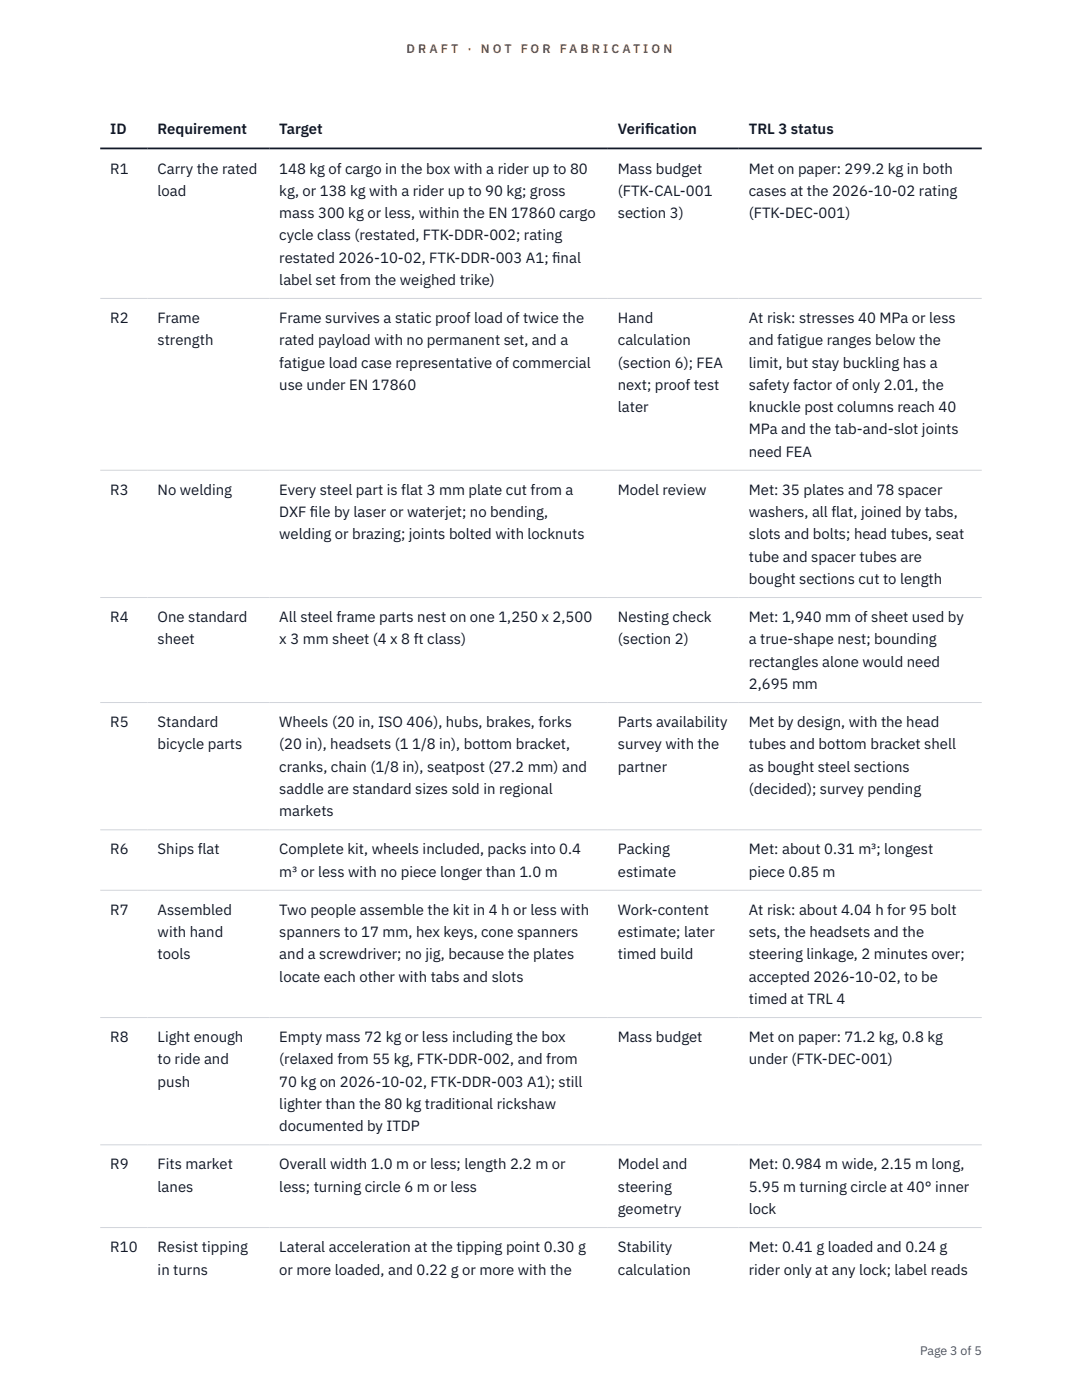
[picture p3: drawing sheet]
<svg xmlns="http://www.w3.org/2000/svg" width="216mm" height="279mm" viewBox="0 0 216 279" stroke-linecap="round" stroke-linejoin="round" font-family="sans-serif">
<defs><g id="words">
<g font-size="3" fill="#111827">
<text x="22" y="26.8">ID</text>
<text x="31.5" y="26.8">Requirement</text>
<text x="55.7" y="26.8">Target</text>
<text x="123.3" y="26.8">Verif</text>
<text x="128.7" y="26.8">ication</text>
<text x="149.4" y="26.8">TRL 3 status</text>
<text x="22" y="34.6">R1</text>
<text x="31.5" y="34.6">Carry the rated</text>
<text x="55.7" y="34.6">148 kg of cargo in the box with a rider up to 80</text>
<text x="123.3" y="34.6">Mass budget</text>
<text x="149.4" y="34.6">Met on paper: 299.2 kg in both</text>
<text x="31.5" y="39.1">load</text>
<text x="55.7" y="39.1">kg, or 138 kg with a rider up to 90 kg; gross</text>
<text x="123.3" y="39.1">(FTK-CAL-001</text>
<text x="149.4" y="39.1">cases at the 2026-10-02 rating</text>
<text x="55.7" y="43.5">mass 300 kg or less, within the EN 17860 cargo</text>
<text x="55.7" y="48">cycle class (restated, FTK-DDR-002; rating</text>
<text x="123.3" y="43.5">section 3)</text>
<text x="149.4" y="43.5">(FTK-DEC-001)</text>
<text x="55.7" y="52.4">restated 2026-10-02, FTK-DDR-003 A1; f</text>
<text x="110.2" y="52.4">inal</text>
<text x="55.7" y="56.9">label set from the weighed trike)</text>
<text x="22" y="64.5">R2</text>
<text x="31.5" y="64.5">Frame</text>
<text x="55.7" y="64.5">Frame survives a static proof load of twice the</text>
<text x="123.3" y="64.5">Hand</text>
<text x="149.4" y="64.5">At risk: stresses 40 MPa or less</text>
<text x="31.5" y="68.9">strength</text>
<text x="55.7" y="68.9">rated payload with no permanent set, and a</text>
<text x="123.3" y="68.9">calculation</text>
<text x="149.4" y="68.9">and fatigue ranges below the</text>
<text x="55.7" y="73.4">fatigue load case representative of commercial</text>
<text x="55.7" y="77.8">use under EN 17860</text>
<text x="123.3" y="73.4">(section 6); FEA</text>
<text x="123.3" y="77.8">next; proof test</text>
<text x="149.4" y="73.4">limit, but stay buckling has a</text>
<text x="149.4" y="77.8">safety factor of only 2.01, the</text>
<text x="123.3" y="82.3">later</text>
<text x="149.4" y="82.3">knuckle post columns reach 40</text>
<text x="149.4" y="86.7">MPa and the tab-and-slot joints</text>
<text x="149.4" y="91.1">need FEA</text>
<text x="22" y="98.8">R3</text>
<text x="31.5" y="98.8">No welding</text>
<text x="55.7" y="98.8">Every steel part is flat 3 mm plate cut from a</text>
<text x="123.3" y="98.8">Model review</text>
<text x="149.4" y="98.8">Met: 35 plates and 78 spacer</text>
<text x="55.7" y="103.2">DXF f</text>
<text x="55.7" y="107.7">welding or brazing; joints bolted with locknuts</text>
<text x="61.9" y="103.2">ile by laser or waterjet; no bending,</text>
<text x="149.4" y="103.2">washers, all flat, joined by tabs,</text>
<text x="149.4" y="107.7">slots and bolts; head tubes, seat</text>
<text x="149.4" y="112.1">tube and spacer tubes are</text>
<text x="149.4" y="116.5">bought sections cut to length</text>
<text x="22" y="124.2">R4</text>
<text x="31.5" y="124.2">One standard</text>
<text x="55.7" y="124.2">All steel frame parts nest on one 1,250 x 2,500</text>
<text x="123.3" y="124.2">Nesting check</text>
<text x="149.4" y="124.2">Met: 1,940 mm of sheet used by</text>
<text x="31.5" y="128.6">sheet</text>
<text x="55.7" y="128.6">x 3 mm sheet (4 x 8 ft class)</text>
<text x="123.3" y="128.6">(section 2)</text>
<text x="149.4" y="128.6">a true-shape nest; bounding</text>
<text x="149.4" y="133.1">rectangles alone would need</text>
<text x="149.4" y="137.5">2,695 mm</text>
<text x="22" y="145.1">R5</text>
<text x="31.5" y="145.1">Standard</text>
<text x="31.5" y="149.6">bicycle parts</text>
<text x="55.7" y="145.1">Wheels (20 in, ISO 406), hubs, brakes, forks</text>
<text x="55.7" y="149.6">(20 in), headsets (1 1/8 in), bottom bracket,</text>
<text x="123.3" y="145.1">Parts availability</text>
<text x="123.3" y="149.6">survey with the</text>
<text x="149.4" y="145.1">Met by design, with the head</text>
<text x="149.4" y="149.6">tubes and bottom bracket shell</text>
<text x="55.7" y="154">cranks, chain (1/8 in), seatpost (27.2 mm) and</text>
<text x="123.3" y="154">partner</text>
<text x="149.4" y="154">as bought steel sections</text>
<text x="55.7" y="158.5">saddle are standard sizes sold in regional</text>
<text x="149.4" y="158.5">(decided); survey pending</text>
<text x="55.7" y="162.9">markets</text>
<text x="22" y="170.5">R6</text>
<text x="31.5" y="170.5">Ships flat</text>
<text x="55.7" y="170.5">Complete kit, wheels included, packs into 0.4</text>
<text x="123.3" y="170.5">Packing</text>
<text x="149.4" y="170.5">Met: about 0.31 m³; longest</text>
<text x="55.7" y="175">m³ or less with no piece longer than 1.0 m</text>
<text x="123.3" y="175">estimate</text>
<text x="149.4" y="175">piece 0.85 m</text>
<text x="22" y="182.6">R7</text>
<text x="31.5" y="182.6">Assembled</text>
<text x="55.7" y="182.6">Two people assemble the kit in 4 h or less with</text>
<text x="123.3" y="182.6">Work-content</text>
<text x="149.4" y="182.6">At risk: about 4.04 h for 95 bolt</text>
<text x="31.5" y="187">with hand</text>
<text x="31.5" y="191.5">tools</text>
<text x="55.7" y="187">spanners to 17 mm, hex keys, cone spanners</text>
<text x="55.7" y="191.5">and a screwdriver; no jig, because the plates</text>
<text x="123.3" y="187">estimate; later</text>
<text x="123.3" y="191.5">timed build</text>
<text x="149.4" y="187">sets, the headsets and the</text>
<text x="149.4" y="191.5">steering linkage, 2 minutes over;</text>
<text x="55.7" y="195.9">locate each other with tabs and slots</text>
<text x="149.4" y="195.9">accepted 2026-10-02, to be</text>
<text x="149.4" y="200.4">timed at TRL 4</text>
<text x="22" y="208">R8</text>
<text x="31.5" y="208">Light enough</text>
<text x="55.7" y="208">Empty mass 72 kg or less including the box</text>
<text x="123.3" y="208">Mass budget</text>
<text x="149.4" y="208">Met on paper: 71.2 kg, 0.8 kg</text>
<text x="31.5" y="212.4">to ride and</text>
<text x="55.7" y="212.4">(relaxed from 55 kg, FTK-DDR-002, and from</text>
<text x="149.4" y="212.4">under (FTK-DEC-001)</text>
<text x="31.5" y="216.9">push</text>
<text x="55.7" y="216.9">70 kg on 2026-10-02, FTK-DDR-003 A1); still</text>
<text x="55.7" y="221.3">lighter than the 80 kg traditional rickshaw</text>
<text x="55.7" y="225.8">documented by ITDP</text>
<text x="22" y="233.4">R9</text>
<text x="31.5" y="233.4">Fits market</text>
<text x="55.7" y="233.4">Overall width 1.0 m or less; length 2.2 m or</text>
<text x="123.3" y="233.4">Model and</text>
<text x="149.4" y="233.4">Met: 0.984 m wide, 2.15 m long,</text>
<text x="31.5" y="237.8">lanes</text>
<text x="55.7" y="237.8">less; turning circle 6 m or less</text>
<text x="123.3" y="237.8">steering</text>
<text x="149.4" y="237.8">5.95 m turning circle at 40° inner</text>
<text x="123.3" y="242.3">geometry</text>
<text x="149.4" y="242.3">lock</text>
<text x="22" y="249.9">R10</text>
<text x="31.5" y="249.9">Resist tipping</text>
<text x="55.7" y="249.9">Lateral acceleration at the tipping point 0.30 g</text>
<text x="123.3" y="249.9">Stability</text>
<text x="149.4" y="249.9">Met: 0.41 g loaded and 0.24 g</text>
<text x="31.5" y="254.4">in turns</text>
<text x="55.7" y="254.4">or more loaded, and 0.22 g or more with the</text>
<text x="123.3" y="254.4">calculation</text>
<text x="149.4" y="254.4">rider only at any lock; label reads</text>
</g>
<g font-size="2.5" fill="#b45309">
<text x="81.1" y="10.5">D R A F T</text>
<text x="93.3" y="10.5">·</text>
<text x="95.9" y="10.5">N O T</text>
<text x="103.9" y="10.5">F O R</text>
<text x="111.7" y="10.5">F A B R I C A T I O N</text>
</g>
<text font-size="2.5" fill="#4b5563" x="183.6" y="270.3">Page 3 of 5</text>
</g></defs>
<path d="M20 59.6h175.9M20 93.8h175.9M20 119.2h175.9M20 140.2h175.9M20 165.6h175.9M20 177.7h175.9M20 203.1h175.9M20 228.5h175.9M20 245h175.9" fill="none" stroke="#d1d5db" stroke-width=".2"/>
<path d="M20 29.6h175.9" fill="none" stroke="#111827" stroke-width=".35"/>
<use href="#words"/>
</svg>
